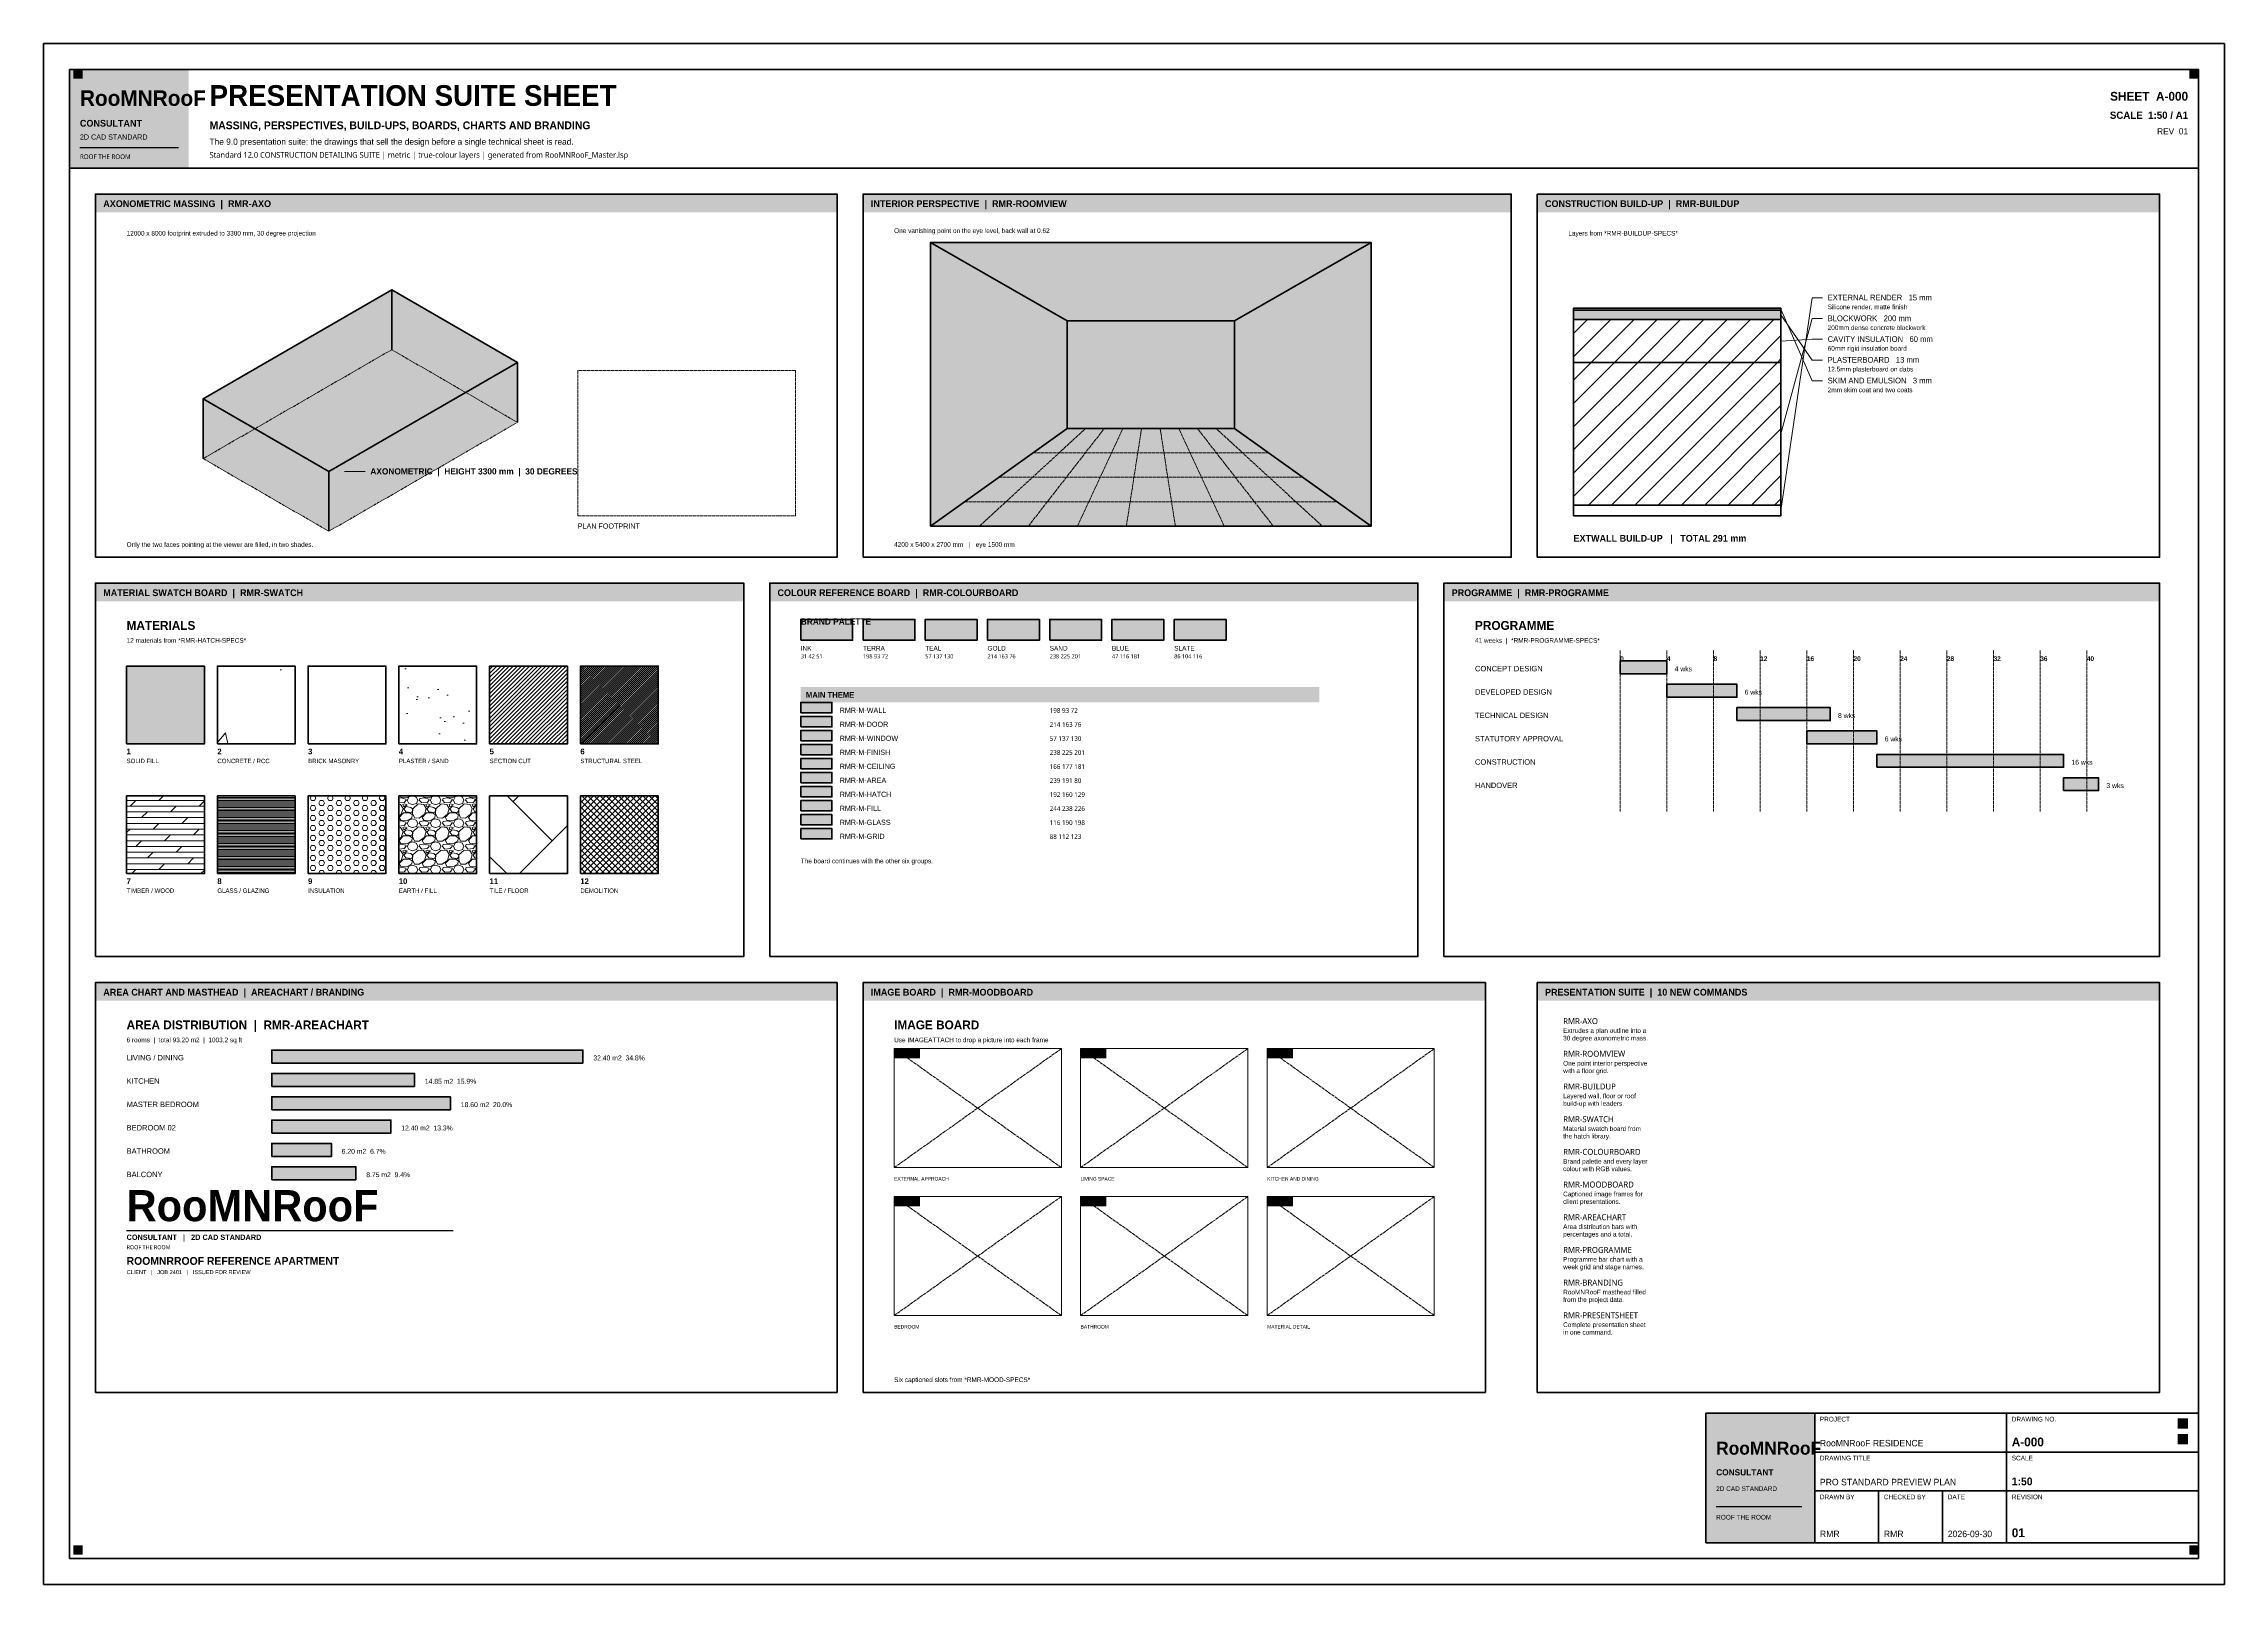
# Model space of a CAD drawing. Header units: millimetres. Extents: x 0 to 841, y 0 to 594.
import ezdxf
from ezdxf.enums import TextEntityAlignment as Align

# ---------------------------------------------------------------- set-up
doc = ezdxf.new("R2010")
doc.units = ezdxf.units.MM
doc.linetypes.add('DASHED', pattern=[1.524, 1.27, -0.254])
for name, color, linetype, lineweight, true_color in [('RMR-00-REF', 7, 'DASHED', 9, 0x919ba0), ('RMR-A-FRAME', 7, 'Continuous', 35, 0x1f2a33), ('RMR-A-LEADER', 7, 'Continuous', 18, 0xd6a34c), ('RMR-A-TEXT', 7, 'Continuous', 13, 0x1f2a33), ('RMR-M-FILL', 7, 'Continuous', 9, 0xf4eee2), ('RMR-M-HATCH', 7, 'Continuous', 9, 0xc0a081), ('RMR-M-WALL', 7, 'Continuous', 35, 0xc65d48), ('RMR-PRES-KEY', 7, 'Continuous', 18, 0xd6a34c), ('RMR-PRES-NORTH', 7, 'Continuous', 18, 0x398982), ('RMR-PRES-TITLE', 7, 'Continuous', 25, 0xc65d48), ('RMR-PRES-VPORT', 7, 'Continuous', 9, 0x2f74b5)]:
    doc.layers.add(name, color=color, linetype=linetype, lineweight=lineweight, true_color=true_color)
doc.styles.add('RMR-BODY', font='Aptos.ttf')
doc.styles.add('RMR-HEAD', font='Montserrat-SemiBold.ttf', dxfattribs={"width": 0.95})
doc.styles.add('RMR-LABEL', font='Aptos.ttf', dxfattribs={"width": 0.98})
doc.styles.add('RMR-MARK', font='RobotoMono-Regular.ttf', dxfattribs={"width": 0.9})
doc.styles.add('RMR-NOTE', font='Aptos.ttf', dxfattribs={"width": 0.95})
doc.styles.add('RMR-NUMBER', font='Montserrat-SemiBold.ttf', dxfattribs={"width": 0.9})
doc.styles.add('RMR-TITLE', font='Montserrat-SemiBold.ttf', dxfattribs={"width": 0.92})

msp = doc.modelspace()

# ---------------------------------------------------------------- hatches: boundary and pattern name
at = {"layer": 'RMR-M-FILL', "true_color": 0xeee7d8}
h = msp.add_hatch(color=7, dxfattribs=at)
h.dxf.hatch_style = 1
h.paths.add_polyline_path([(342, 408), (342, 517.29), (394.7, 487.17), (394.7, 445.64)])
at = {"layer": 'RMR-M-FILL', "true_color": 0xfaf8f2}
h = msp.add_hatch(color=7, dxfattribs=at)
h.dxf.hatch_style = 1
h.paths.add_polyline_path([(342, 517.29), (512, 517.29), (459.3, 487.17), (394.7, 487.17)])
at = {"layer": 'RMR-M-FILL', "true_color": 0xf6f0e2}
h = msp.add_hatch(color=7, dxfattribs=at)
h.dxf.hatch_style = 1
h.paths.add_polyline_path([(512, 408), (512, 517.29), (459.3, 487.17), (459.3, 445.64)])
at = {"layer": 'RMR-M-FILL', "true_color": 0xf4eee2}
h = msp.add_hatch(color=7, dxfattribs=at)
h.dxf.hatch_style = 1
h.paths.add_polyline_path([(110, 429.1), (182.75, 471.1), (134.25, 499.1), (61.5, 457.1)])
at = {"layer": 'RMR-M-FILL', "true_color": 0xe2e8e4}
h = msp.add_hatch(color=7, dxfattribs=at)
h.dxf.hatch_style = 1
h.paths.add_polyline_path([(394.7, 445.64), (459.3, 445.64), (459.3, 487.17), (394.7, 487.17)])
at = {"layer": 'RMR-M-FILL', "true_color": 0xe8d6c2}
h = msp.add_hatch(color=7, dxfattribs=at)
h.dxf.hatch_style = 1
h.paths.add_polyline_path([(110, 406), (182.75, 448), (182.75, 471.1), (110, 429.1)])
at = {"layer": 'RMR-M-FILL', "true_color": 0xd6c4b2}
h = msp.add_hatch(color=7, dxfattribs=at)
h.dxf.hatch_style = 1
h.paths.add_polyline_path([(61.5, 434), (110, 406), (110, 429.1), (61.5, 457.1)])
at = {"layer": 'RMR-M-FILL', "true_color": 0xeee1c9}
h = msp.add_hatch(color=7, dxfattribs=at)
h.dxf.hatch_style = 1
h.paths.add_polyline_path([(342, 408), (512, 408), (459.3, 445.64), (394.7, 445.64)])
at = {"layer": 'RMR-M-HATCH', "true_color": 0xd6eae2}
h = msp.add_hatch(color=7, dxfattribs=at)
h.dxf.hatch_style = 1
h.paths.add_polyline_path([(590, 491.18), (670, 491.18), (670, 492), (590, 492)])
at = {"layer": 'RMR-M-HATCH', "true_color": 0xf4f1ea}
h = msp.add_hatch(color=7, dxfattribs=at)
h.dxf.hatch_style = 1
h.paths.add_polyline_path([(590, 487.6), (670, 487.6), (670, 491.18), (590, 491.18)])
at = {"layer": 'RMR-M-HATCH', "true_color": 0xa8d6c4}
h = msp.add_hatch(dxfattribs=at)
h.set_pattern_fill('ANSI31', scale=2)
h.paths.add_polyline_path([(590, 471.11), (670, 471.11), (670, 487.6), (590, 487.6)])
at = {"layer": 'RMR-M-HATCH', "true_color": 0xc6baa8}
h = msp.add_hatch(dxfattribs=at)
h.set_pattern_fill('ANSI31', scale=2)
h.paths.add_polyline_path([(590, 416.12), (670, 416.12), (670, 471.11), (590, 471.11)])
at = {"layer": 'RMR-M-HATCH', "true_color": 0xe6e2d8}
h = msp.add_hatch(dxfattribs=at)
h.set_pattern_fill('AR-SAND', scale=2)
h.paths.add_polyline_path([(590, 412), (670, 412), (670, 416.12), (590, 416.12)])
at = {"layer": 'RMR-M-HATCH', "true_color": 0xf4eee2}
h = msp.add_hatch(color=7, dxfattribs=at)
h.dxf.hatch_style = 1
h.paths.add_polyline_path([(32, 354), (62, 354), (62, 324), (32, 324)])
at = {"layer": 'RMR-M-HATCH', "true_color": 0xc0a081}
h = msp.add_hatch(dxfattribs=at)
h.set_pattern_fill('AR-CONC', scale=0.35)
h.paths.add_polyline_path([(67, 354), (97, 354), (97, 324), (67, 324)])
at = {"layer": 'RMR-M-HATCH', "true_color": 0xc65d48}
h = msp.add_hatch(dxfattribs=at)
h.set_pattern_fill('AR-B816', scale=0.35)
h.paths.add_polyline_path([(102, 354), (132, 354), (132, 324), (102, 324)])
at = {"layer": 'RMR-M-HATCH', "true_color": 0xd6be96}
h = msp.add_hatch(dxfattribs=at)
h.set_pattern_fill('AR-SAND', scale=0.35)
h.paths.add_polyline_path([(137, 354), (167, 354), (167, 324), (137, 324)])
at = {"layer": 'RMR-M-HATCH', "true_color": 0xb84848}
h = msp.add_hatch(dxfattribs=at)
h.set_pattern_fill('ANSI31', scale=0.35)
h.paths.add_polyline_path([(172, 354), (202, 354), (202, 324), (172, 324)])
at = {"layer": 'RMR-M-HATCH', "true_color": 0xd2773a}
h = msp.add_hatch(dxfattribs=at)
h.set_pattern_fill('ANSI31', scale=0.175)
h.paths.add_polyline_path([(207, 354), (237, 354), (237, 324), (207, 324)])
at = {"layer": 'RMR-M-HATCH', "true_color": 0xba8a4a}
h = msp.add_hatch(dxfattribs=at)
h.set_pattern_fill('DOLMIT', scale=0.35)
h.paths.add_polyline_path([(32, 304), (62, 304), (62, 274), (32, 274)])
at = {"layer": 'RMR-M-HATCH', "true_color": 0x74bec6}
h = msp.add_hatch(dxfattribs=at)
h.set_pattern_fill('LINE', scale=0.175)
h.paths.add_polyline_path([(67, 304), (97, 304), (97, 274), (67, 274)])
at = {"layer": 'RMR-M-HATCH', "true_color": 0xeee1c9}
h = msp.add_hatch(dxfattribs=at)
h.set_pattern_fill('HEX', scale=0.35)
h.paths.add_polyline_path([(102, 304), (132, 304), (132, 274), (102, 274)])
at = {"layer": 'RMR-M-HATCH', "true_color": 0x7d86a8}
h = msp.add_hatch(dxfattribs=at)
h.set_pattern_fill('GRAVEL', scale=0.35)
h.paths.add_polyline_path([(137, 304), (167, 304), (167, 274), (137, 274)])
at = {"layer": 'RMR-M-HATCH', "true_color": 0x398982}
h = msp.add_hatch(dxfattribs=at)
h.set_pattern_fill('AR-HBONE', scale=0.21)
h.paths.add_polyline_path([(172, 304), (202, 304), (202, 274), (172, 274)])
at = {"layer": 'RMR-M-HATCH', "true_color": 0xc65d48}
h = msp.add_hatch(dxfattribs=at)
h.set_pattern_fill('ANSI37', scale=0.525)
h.paths.add_polyline_path([(207, 304), (237, 304), (237, 274), (207, 274)])

# ---------------------------------------------------------------- linework, layer by layer
at = {"layer": 'RMR-00-REF', "true_color": 0x566874}
for p, q in [((360.89, 408), (401.88, 445.64)), ((379.78, 408), (409.06, 445.64)), ((398.67, 408), (416.23, 445.64)), ((417.56, 408), (423.41, 445.64)), ((436.44, 408), (430.59, 445.64)), ((455.33, 408), (437.77, 445.64)), ((474.22, 408), (444.94, 445.64)), ((493.11, 408), (452.12, 445.64)), ((381.52, 436.23), (472.48, 436.23)), ((368.35, 426.82), (485.65, 426.82)), ((355.18, 417.41), (498.82, 417.41)), ((608, 360), (608, 298)), ((626, 360), (626, 298)), ((644, 360), (644, 298)), ((662, 360), (662, 298)), ((680, 360), (680, 298)), ((698, 360), (698, 298)), ((716, 360), (716, 298)), ((734, 360), (734, 298)), ((752, 360), (752, 298)), ((770, 360), (770, 298)), ((788, 360), (788, 298)), ((328, 160.68), (392.48, 206.56)), ((328, 206.56), (392.48, 160.68)), ((399.92, 160.68), (464.4, 206.56)), ((399.92, 206.56), (464.4, 160.68)), ((471.84, 160.68), (536.32, 206.56)), ((471.84, 206.56), (536.32, 160.68)), ((328, 103.64), (392.48, 149.52)), ((328, 149.52), (392.48, 103.64)), ((399.92, 103.64), (464.4, 149.52)), ((399.92, 149.52), (464.4, 103.64)), ((471.84, 103.64), (536.32, 149.52)), ((471.84, 149.52), (536.32, 103.64))]:
    msp.add_line(p, q, dxfattribs=at)
for points in [[(110, 406), (182.75, 448), (134.25, 476), (61.5, 434)], [(110, 406), (182.75, 448), (182.75, 471.1), (110, 429.1)], [(61.5, 434), (110, 406), (110, 429.1), (61.5, 457.1)]]:
    msp.add_lwpolyline(points, close=True, dxfattribs=at)
msp.add_lwpolyline([(206, 412), (290, 412), (290, 468), (206, 468), (206, 412)], dxfattribs=at)
at = {"layer": 'RMR-A-FRAME', "true_color": 0x398982}
msp.add_line((10, 546), (831, 546), dxfattribs=at)
at = {"layer": 'RMR-A-FRAME', "true_color": 0x1f2a33}
for points in [[(0, 0), (841, 0), (841, 594), (0, 594), (0, 0)], [(641, 16), (831, 16), (831, 66), (641, 66), (641, 16)], [(683, 51), (757, 51), (757, 66), (683, 66), (683, 51)], [(757, 51), (831, 51), (831, 66), (757, 66), (757, 51)], [(683, 36), (757, 36), (757, 51), (683, 51), (683, 36)], [(757, 36), (831, 36), (831, 51), (757, 51), (757, 36)], [(683, 16), (707.67, 16), (707.67, 36), (683, 36), (683, 16)], [(707.67, 16), (732.33, 16), (732.33, 36), (707.67, 36), (707.67, 16)], [(732.33, 16), (757, 16), (757, 36), (732.33, 36), (732.33, 16)], [(757, 16), (831, 16), (831, 36), (757, 36), (757, 16)]]:
    msp.add_lwpolyline(points, dxfattribs=at)
at = {"layer": 'RMR-A-FRAME', "true_color": 0x398982}
msp.add_lwpolyline([(10, 10), (831, 10), (831, 584), (10, 584), (10, 10)], dxfattribs=at)
at = {"layer": 'RMR-A-FRAME', "true_color": 0x566874}
for points in [[(20, 396), (306, 396), (306, 536), (20, 536), (20, 396)], [(316, 396), (566, 396), (566, 536), (316, 536), (316, 396)], [(576, 396), (816, 396), (816, 536), (576, 536), (576, 396)], [(590, 491.18), (670, 491.18), (670, 492), (590, 492), (590, 491.18)], [(590, 487.6), (670, 487.6), (670, 491.18), (590, 491.18), (590, 487.6)], [(590, 471.11), (670, 471.11), (670, 487.6), (590, 487.6), (590, 471.11)], [(590, 416.12), (670, 416.12), (670, 471.11), (590, 471.11), (590, 416.12)], [(590, 412), (670, 412), (670, 416.12), (590, 416.12), (590, 412)], [(20, 242), (270, 242), (270, 386), (20, 386), (20, 242)], [(280, 242), (530, 242), (530, 386), (280, 386), (280, 242)], [(540, 242), (816, 242), (816, 386), (540, 386), (540, 242)], [(292, 364), (312, 364), (312, 372), (292, 372), (292, 364)], [(316, 364), (336, 364), (336, 372), (316, 372), (316, 364)], [(340, 364), (360, 364), (360, 372), (340, 372), (340, 364)], [(364, 364), (384, 364), (384, 372), (364, 372), (364, 364)], [(388, 364), (408, 364), (408, 372), (388, 372), (388, 364)], [(412, 364), (432, 364), (432, 372), (412, 372), (412, 364)], [(436, 364), (456, 364), (456, 372), (436, 372), (436, 364)], [(32, 324), (62, 324), (62, 354), (32, 354), (32, 324)], [(67, 324), (97, 324), (97, 354), (67, 354), (67, 324)], [(102, 324), (132, 324), (132, 354), (102, 354), (102, 324)], [(137, 324), (167, 324), (167, 354), (137, 354), (137, 324)], [(172, 324), (202, 324), (202, 354), (172, 354), (172, 324)], [(207, 324), (237, 324), (237, 354), (207, 354), (207, 324)], [(608, 351), (626, 351), (626, 356), (608, 356), (608, 351)], [(626, 342), (653, 342), (653, 347), (626, 347), (626, 342)], [(292, 336), (304, 336), (304, 340), (292, 340), (292, 336)], [(653, 333), (689, 333), (689, 338), (653, 338), (653, 333)], [(292, 330.6), (304, 330.6), (304, 334.6), (292, 334.6), (292, 330.6)], [(292, 325.2), (304, 325.2), (304, 329.2), (292, 329.2), (292, 325.2)], [(680, 324), (707, 324), (707, 329), (680, 329), (680, 324)], [(292, 319.8), (304, 319.8), (304, 323.8), (292, 323.8), (292, 319.8)], [(707, 315), (779, 315), (779, 320), (707, 320), (707, 315)], [(292, 314.4), (304, 314.4), (304, 318.4), (292, 318.4), (292, 314.4)], [(292, 309), (304, 309), (304, 313), (292, 313), (292, 309)], [(32, 274), (62, 274), (62, 304), (32, 304), (32, 274)], [(67, 274), (97, 274), (97, 304), (67, 304), (67, 274)], [(102, 274), (132, 274), (132, 304), (102, 304), (102, 274)], [(137, 274), (167, 274), (167, 304), (137, 304), (137, 274)], [(172, 274), (202, 274), (202, 304), (172, 304), (172, 274)], [(207, 274), (237, 274), (237, 304), (207, 304), (207, 274)], [(292, 303.6), (304, 303.6), (304, 307.6), (292, 307.6), (292, 303.6)], [(779, 306), (792.5, 306), (792.5, 311), (779, 311), (779, 306)], [(292, 298.2), (304, 298.2), (304, 302.2), (292, 302.2), (292, 298.2)], [(292, 292.8), (304, 292.8), (304, 296.8), (292, 296.8), (292, 292.8)], [(292, 287.4), (304, 287.4), (304, 291.4), (292, 291.4), (292, 287.4)], [(20, 74), (306, 74), (306, 232), (20, 232), (20, 74)], [(316, 74), (556, 74), (556, 232), (316, 232), (316, 74)], [(576, 74), (816, 74), (816, 232), (576, 232), (576, 74)], [(88, 201), (208, 201), (208, 206), (88, 206), (88, 201)], [(88, 192), (143, 192), (143, 197), (88, 197), (88, 192)], [(88, 183), (156.89, 183), (156.89, 188), (88, 188), (88, 183)], [(88, 174), (133.93, 174), (133.93, 179), (88, 179), (88, 174)], [(88, 165), (110.96, 165), (110.96, 170), (88, 170), (88, 165)], [(88, 156), (120.41, 156), (120.41, 161), (88, 161), (88, 156)]]:
    msp.add_lwpolyline(points, dxfattribs=at)
at = {"layer": 'RMR-A-LEADER', "true_color": 0xd6a34c}
for p, q in [((670, 414.06), (682, 496)), ((670, 491.59), (682, 464)), ((670, 489.39), (682, 472)), ((670, 443.62), (682, 488)), ((682, 496), (686, 496)), ((682, 488), (686, 488)), ((670, 479.35), (682, 480)), ((682, 480), (686, 480)), ((682, 472), (686, 472)), ((682, 464), (686, 464)), ((116, 429.1), (124, 429.1))]:
    msp.add_line(p, q, dxfattribs=at)
at = {"layer": 'RMR-M-FILL', "true_color": 0x1f2a33}
msp.add_solid([(292, 364), (312, 364), (292, 372), (312, 372)], dxfattribs=at)
at = {"layer": 'RMR-M-FILL', "true_color": 0xc65d48}
for points in [[(316, 364), (336, 364), (316, 372), (336, 372)], [(626, 342), (653, 342), (626, 347), (653, 347)], [(292, 336), (304, 336), (292, 340), (304, 340)], [(88, 201), (208, 201), (88, 206), (208, 206)], [(88, 156), (120.41, 156), (88, 161), (120.41, 161)]]:
    msp.add_solid(points, dxfattribs=at)
at = {"layer": 'RMR-M-FILL', "true_color": 0x398982}
for points in [[(340, 364), (360, 364), (340, 372), (360, 372)], [(608, 351), (626, 351), (608, 356), (626, 356)], [(292, 325.2), (304, 325.2), (292, 329.2), (304, 329.2)], [(88, 183), (156.89, 183), (88, 188), (156.89, 188)]]:
    msp.add_solid(points, dxfattribs=at)
at = {"layer": 'RMR-M-FILL', "true_color": 0xd6a34c}
for points in [[(364, 364), (384, 364), (364, 372), (384, 372)], [(653, 333), (689, 333), (653, 338), (689, 338)], [(292, 330.6), (304, 330.6), (292, 334.6), (304, 334.6)], [(88, 192), (143, 192), (88, 197), (143, 197)]]:
    msp.add_solid(points, dxfattribs=at)
at = {"layer": 'RMR-M-FILL', "true_color": 0xeee1c9}
for points in [[(388, 364), (408, 364), (388, 372), (408, 372)], [(292, 319.8), (304, 319.8), (292, 323.8), (304, 323.8)], [(779, 306), (792.5, 306), (779, 311), (792.5, 311)]]:
    msp.add_solid(points, dxfattribs=at)
at = {"layer": 'RMR-M-FILL', "true_color": 0x2f74b5}
for points in [[(412, 364), (432, 364), (412, 372), (432, 372)], [(680, 324), (707, 324), (680, 329), (707, 329)], [(88, 174), (133.93, 174), (88, 179), (133.93, 179)]]:
    msp.add_solid(points, dxfattribs=at)
at = {"layer": 'RMR-M-FILL', "true_color": 0x566874}
for points in [[(436, 364), (456, 364), (436, 372), (456, 372)], [(707, 315), (779, 315), (707, 320), (779, 320)], [(88, 165), (110.96, 165), (88, 170), (110.96, 170)]]:
    msp.add_solid(points, dxfattribs=at)
at = {"layer": 'RMR-M-FILL', "true_color": 0xa6b1b5}
msp.add_solid([(292, 314.4), (304, 314.4), (292, 318.4), (304, 318.4)], dxfattribs=at)
at = {"layer": 'RMR-M-FILL', "true_color": 0xefbf50}
msp.add_solid([(292, 309), (304, 309), (292, 313), (304, 313)], dxfattribs=at)
at = {"layer": 'RMR-M-FILL', "true_color": 0xc0a081}
msp.add_solid([(292, 303.6), (304, 303.6), (292, 307.6), (304, 307.6)], dxfattribs=at)
at = {"layer": 'RMR-M-FILL', "true_color": 0xf4eee2}
msp.add_solid([(292, 298.2), (304, 298.2), (292, 302.2), (304, 302.2)], dxfattribs=at)
at = {"layer": 'RMR-M-FILL', "true_color": 0x74bec6}
msp.add_solid([(292, 292.8), (304, 292.8), (292, 296.8), (304, 296.8)], dxfattribs=at)
at = {"layer": 'RMR-M-FILL', "true_color": 0x58707b}
msp.add_solid([(292, 287.4), (304, 287.4), (292, 291.4), (304, 291.4)], dxfattribs=at)
at = {"layer": 'RMR-M-WALL', "true_color": 0xc65d48}
for p, q in [((342, 517.29), (394.7, 487.17)), ((512, 517.29), (459.3, 487.17)), ((134.25, 476), (134.25, 499.1)), ((459.3, 487.17), (394.7, 487.17)), ((394.7, 487.17), (394.7, 445.64)), ((459.3, 445.64), (459.3, 487.17)), ((182.75, 448), (182.75, 471.1)), ((61.5, 434), (61.5, 457.1)), ((342, 408), (394.7, 445.64)), ((394.7, 445.64), (459.3, 445.64)), ((512, 408), (459.3, 445.64)), ((110, 406), (110, 429.1))]:
    msp.add_line(p, q, dxfattribs=at)
msp.add_lwpolyline([(342, 408), (512, 408), (512, 517.29), (342, 517.29), (342, 408)], dxfattribs=at)
msp.add_lwpolyline([(110, 429.1), (182.75, 471.1), (134.25, 499.1), (61.5, 457.1)], close=True, dxfattribs=at)
at = {"layer": 'RMR-PRES-KEY', "true_color": 0xd6a34c}
for points in [[(11.5, 580.5), (15, 580.5), (11.5, 584), (15, 584)], [(827.5, 580.5), (831, 580.5), (827.5, 584), (831, 584)], [(823, 54), (827, 54), (823, 58), (827, 58)], [(11.5, 11.5), (15, 11.5), (11.5, 15), (15, 15)], [(827.5, 11.5), (831, 11.5), (827.5, 15), (831, 15)]]:
    msp.add_solid(points, dxfattribs=at)
at = {"layer": 'RMR-PRES-NORTH', "true_color": 0x398982}
msp.add_solid([(823, 60), (827, 60), (823, 64), (827, 64)], dxfattribs=at)
at = {"layer": 'RMR-PRES-TITLE', "true_color": 0xd6a34c}
for p, q in [((14, 554), (52, 554)), ((32, 136.4), (158, 136.4)), ((645, 30), (678, 30))]:
    msp.add_line(p, q, dxfattribs=at)
at = {"layer": 'RMR-PRES-TITLE', "true_color": 0xc65d48}
for points in [[(10, 546), (56, 546), (10, 584), (56, 584)], [(20, 529), (306, 529), (20, 536), (306, 536)], [(316, 529), (566, 529), (316, 536), (566, 536)], [(576, 529), (816, 529), (576, 536), (816, 536)], [(20, 379), (270, 379), (20, 386), (270, 386)], [(280, 379), (530, 379), (280, 386), (530, 386)], [(540, 379), (816, 379), (540, 386), (816, 386)], [(292, 340), (492, 340), (292, 346), (492, 346)], [(20, 225), (306, 225), (20, 232), (306, 232)], [(316, 225), (556, 225), (316, 232), (556, 232)], [(576, 225), (816, 225), (576, 232), (816, 232)], [(328, 202.84), (337.92, 202.84), (328, 206.56), (337.92, 206.56)], [(399.92, 202.84), (409.84, 202.84), (399.92, 206.56), (409.84, 206.56)], [(471.84, 202.84), (481.76, 202.84), (471.84, 206.56), (481.76, 206.56)], [(328, 145.8), (337.92, 145.8), (328, 149.52), (337.92, 149.52)], [(399.92, 145.8), (409.84, 145.8), (399.92, 149.52), (409.84, 149.52)], [(471.84, 145.8), (481.76, 145.8), (471.84, 149.52), (481.76, 149.52)], [(641, 16), (683, 16), (641, 66), (683, 66)]]:
    msp.add_solid(points, dxfattribs=at)
at = {"layer": 'RMR-PRES-VPORT', "true_color": 0x398982}
for points in [[(328, 160.68), (392.48, 160.68), (392.48, 206.56), (328, 206.56), (328, 160.68)], [(399.92, 160.68), (464.4, 160.68), (464.4, 206.56), (399.92, 206.56), (399.92, 160.68)], [(471.84, 160.68), (536.32, 160.68), (536.32, 206.56), (471.84, 206.56), (471.84, 160.68)], [(328, 103.64), (392.48, 103.64), (392.48, 149.52), (328, 149.52), (328, 103.64)], [(399.92, 103.64), (464.4, 103.64), (464.4, 149.52), (399.92, 149.52), (399.92, 103.64)], [(471.84, 103.64), (536.32, 103.64), (536.32, 149.52), (471.84, 149.52), (471.84, 103.64)]]:
    msp.add_lwpolyline(points, dxfattribs=at)

# ---------------------------------------------------------------- texts
at = {"layer": 'RMR-A-TEXT', "true_color": 0x1f2a33}
for s, height, style, p in [('MASSING, PERSPECTIVES, BUILD-UPS, BOARDS, CHARTS AND BRANDING', 3, 'RMR-HEAD', (64, 561)), ('EXTERNAL RENDER   15 mm', 2.2, 'RMR-LABEL', (688, 495)), ('BLOCKWORK   200 mm', 2.2, 'RMR-LABEL', (688, 487)), ('CAVITY INSULATION   60 mm', 2.2, 'RMR-LABEL', (688, 479)), ('PLASTERBOARD   13 mm', 2.2, 'RMR-LABEL', (688, 471)), ('SKIM AND EMULSION   3 mm', 2.2, 'RMR-LABEL', (688, 463)), ('PLAN FOOTPRINT', 2, 'RMR-LABEL', (206, 407)), ('INK', 1.8, 'RMR-LABEL', (292, 360)), ('TERRA', 1.8, 'RMR-LABEL', (316, 360)), ('TEAL', 1.8, 'RMR-LABEL', (340, 360)), ('GOLD', 1.8, 'RMR-LABEL', (364, 360)), ('SAND', 1.8, 'RMR-LABEL', (388, 360)), ('BLUE', 1.8, 'RMR-LABEL', (412, 360)), ('SLATE', 1.8, 'RMR-LABEL', (436, 360)), ('CONCEPT DESIGN', 2.1, 'RMR-LABEL', (552, 352)), ('4 wks', 1.9, 'RMR-BODY', (629, 352)), ('DEVELOPED DESIGN', 2.1, 'RMR-LABEL', (552, 343)), ('6 wks', 1.9, 'RMR-BODY', (656, 343)), ('RMR-M-WALL', 2, 'RMR-LABEL', (307, 336)), ('RMR-M-DOOR', 2, 'RMR-LABEL', (307, 330.6)), ('TECHNICAL DESIGN', 2.1, 'RMR-LABEL', (552, 334)), ('8 wks', 1.9, 'RMR-BODY', (692, 334)), ('RMR-M-WINDOW', 2, 'RMR-LABEL', (307, 325.2)), ('RMR-M-FINISH', 2, 'RMR-LABEL', (307, 319.8)), ('STATUTORY APPROVAL', 2.1, 'RMR-LABEL', (552, 325)), ('6 wks', 1.9, 'RMR-BODY', (710, 325)), ('SOLID FILL', 1.7, 'RMR-BODY', (32, 316.6)), ('CONCRETE / RCC', 1.7, 'RMR-BODY', (67, 316.6)), ('BRICK MASONRY', 1.7, 'RMR-BODY', (102, 316.6)), ('PLASTER / SAND', 1.7, 'RMR-BODY', (137, 316.6)), ('SECTION CUT', 1.7, 'RMR-BODY', (172, 316.6)), ('STRUCTURAL STEEL', 1.7, 'RMR-BODY', (207, 316.6)), ('RMR-M-CEILING', 2, 'RMR-LABEL', (307, 314.4)), ('CONSTRUCTION', 2.1, 'RMR-LABEL', (552, 316)), ('16 wks', 1.9, 'RMR-BODY', (782, 316)), ('RMR-M-AREA', 2, 'RMR-LABEL', (307, 309)), ('RMR-M-HATCH', 2, 'RMR-LABEL', (307, 303.6)), ('HANDOVER', 2.1, 'RMR-LABEL', (552, 307)), ('3 wks', 1.9, 'RMR-BODY', (795.5, 307)), ('RMR-M-FILL', 2, 'RMR-LABEL', (307, 298.2)), ('RMR-M-GLASS', 2, 'RMR-LABEL', (307, 292.8)), ('RMR-M-GRID', 2, 'RMR-LABEL', (307, 287.4)), ('TIMBER / WOOD', 1.7, 'RMR-BODY', (32, 266.6)), ('GLASS / GLAZING', 1.7, 'RMR-BODY', (67, 266.6)), ('INSULATION', 1.7, 'RMR-BODY', (102, 266.6)), ('EARTH / FILL', 1.7, 'RMR-BODY', (137, 266.6)), ('TILE / FLOOR', 1.7, 'RMR-BODY', (172, 266.6)), ('DEMOLITION', 1.7, 'RMR-BODY', (207, 266.6)), ('LIVING / DINING', 2.1, 'RMR-LABEL', (32, 202)), ('32.40 m2  34.8%', 1.9, 'RMR-BODY', (212, 202)), ('KITCHEN', 2.1, 'RMR-LABEL', (32, 193)), ('14.85 m2  15.9%', 1.9, 'RMR-BODY', (147, 193)), ('MASTER BEDROOM', 2.1, 'RMR-LABEL', (32, 184)), ('18.60 m2  20.0%', 1.9, 'RMR-BODY', (160.89, 184)), ('BEDROOM 02', 2.1, 'RMR-LABEL', (32, 175)), ('12.40 m2  13.3%', 1.9, 'RMR-BODY', (137.93, 175)), ('BATHROOM', 2.1, 'RMR-LABEL', (32, 166)), ('6.20 m2  6.7%', 1.9, 'RMR-BODY', (114.96, 166)), ('BALCONY', 2.1, 'RMR-LABEL', (32, 157)), ('8.75 m2  9.4%', 1.9, 'RMR-BODY', (124.41, 157)), ('EXTERNAL APPROACH', 1.364, 'RMR-LABEL', (328, 155.68)), ('LIVING SPACE', 1.364, 'RMR-LABEL', (399.92, 155.68)), ('KITCHEN AND DINING', 1.364, 'RMR-LABEL', (471.84, 155.68)), ('CONSULTANT   |   2D CAD STANDARD', 2.04, 'RMR-HEAD', (32, 132.8)), ('ROOMNRROOF REFERENCE APARTMENT', 3, 'RMR-TITLE', (32, 123.2)), ('BEDROOM', 1.364, 'RMR-LABEL', (328, 98.64)), ('BATHROOM', 1.364, 'RMR-LABEL', (399.92, 98.64)), ('MATERIAL DETAIL', 1.364, 'RMR-LABEL', (471.84, 98.64)), ('RooMNRooF RESIDENCE', 2.5, 'RMR-BODY', (685, 53.2)), ('PRO STANDARD PREVIEW PLAN', 2.5, 'RMR-BODY', (685, 38.2)), ('1:50', 3, 'RMR-NUMBER', (759, 38.2)), ('RMR', 2.5, 'RMR-BODY', (685, 18.2)), ('RMR', 2.5, 'RMR-BODY', (709.67, 18.2)), ('2026-09-30', 2.5, 'RMR-BODY', (734.33, 18.2)), ('01', 3.4, 'RMR-NUMBER', (759, 18.2))]:
    msp.add_text(s, height=height, dxfattribs=dict(at, style=style)).set_placement(p)
at = {"layer": 'RMR-A-TEXT', "true_color": 0x566874}
for s, height, style, p in [('The 9.0 presentation suite: the drawings that sell the design before a single technical sheet is read.', 2.4, 'RMR-NOTE', (64, 555)), ('Standard 12.0 CONSTRUCTION DETAILING SUITE | metric | true-colour layers | generated from RooMNRooF_Master.lsp', 2.2, 'RMR-MARK', (64, 550)), ('12000 x 8000 footprint extruded to 3300 mm, 30 degree projection', 1.8, 'RMR-NOTE', (32, 520)), ('One vanishing point on the eye level, back wall at 0.62', 1.8, 'RMR-NOTE', (328, 521)), ('Layers from *RMR-BUILDUP-SPECS*', 1.8, 'RMR-NOTE', (588, 520)), ('Silicone render, matte finish', 1.8, 'RMR-NOTE', (688, 491.6)), ('200mm dense concrete blockwork', 1.8, 'RMR-NOTE', (688, 483.6)), ('60mm rigid insulation board', 1.8, 'RMR-NOTE', (688, 475.6)), ('12.5mm plasterboard on dabs', 1.8, 'RMR-NOTE', (688, 467.6)), ('2mm skim coat and two coats', 1.8, 'RMR-NOTE', (688, 459.6)), ('Only the two faces pointing at the viewer are filled, in two shades.', 1.8, 'RMR-NOTE', (32, 400)), ('4200 x 5400 x 2700 mm   |   eye 1500 mm', 1.8, 'RMR-NOTE', (328, 400)), ('12 materials from *RMR-HATCH-SPECS*', 1.8, 'RMR-NOTE', (32, 363)), ('41 weeks  |  *RMR-PROGRAMME-SPECS*', 1.8, 'RMR-NOTE', (552, 363)), ('31 42 51', 1.6, 'RMR-MARK', (292, 357)), ('198 93 72', 1.6, 'RMR-MARK', (316, 357)), ('57 137 130', 1.6, 'RMR-MARK', (340, 357)), ('214 163 76', 1.6, 'RMR-MARK', (364, 357)), ('238 225 201', 1.6, 'RMR-MARK', (388, 357)), ('47 116 181', 1.6, 'RMR-MARK', (412, 357)), ('86 104 116', 1.6, 'RMR-MARK', (436, 357)), ('198 93 72', 1.8, 'RMR-MARK', (388, 336)), ('214 163 76', 1.8, 'RMR-MARK', (388, 330.6)), ('238 225 201', 1.8, 'RMR-MARK', (388, 319.8)), ('57 137 130', 1.8, 'RMR-MARK', (388, 325.2)), ('166 177 181', 1.8, 'RMR-MARK', (388, 314.4)), ('239 191 80', 1.8, 'RMR-MARK', (388, 309)), ('192 160 129', 1.8, 'RMR-MARK', (388, 303.6)), ('244 238 226', 1.8, 'RMR-MARK', (388, 298.2)), ('116 190 198', 1.8, 'RMR-MARK', (388, 292.8)), ('88 112 123', 1.8, 'RMR-MARK', (388, 287.4)), ('The board continues with the other six groups.', 1.8, 'RMR-NOTE', (292, 278)), ('6 rooms  |  total 93.20 m2  |  1003.2 sq ft', 1.8, 'RMR-NOTE', (32, 209)), ('Use IMAGEATTACH to drop a picture into each frame', 1.8, 'RMR-NOTE', (328, 209)), ('30 degree axonometric mass.', 1.8, 'RMR-NOTE', (586, 209.7)), ('Extrudes a plan outline into a', 1.8, 'RMR-NOTE', (586, 212.6)), ('One point interior perspective', 1.8, 'RMR-NOTE', (586, 200)), ('with a floor grid.', 1.8, 'RMR-NOTE', (586, 197.1)), ('build-up with leaders.', 1.8, 'RMR-NOTE', (586, 184.5)), ('Layered wall, floor or roof', 1.8, 'RMR-NOTE', (586, 187.4)), ('Material swatch board from', 1.8, 'RMR-NOTE', (586, 174.8)), ('the hatch library.', 1.8, 'RMR-NOTE', (586, 171.9)), ('colour with RGB values.', 1.8, 'RMR-NOTE', (586, 159.3)), ('Brand palette and every layer', 1.8, 'RMR-NOTE', (586, 162.2)), ('Captioned image frames for', 1.8, 'RMR-NOTE', (586, 149.6)), ('client presentations.', 1.8, 'RMR-NOTE', (586, 146.7)), ('Area distribution bars with', 1.8, 'RMR-NOTE', (586, 137)), ('percentages and a total.', 1.8, 'RMR-NOTE', (586, 134.1)), ('Programme bar chart with a', 1.8, 'RMR-NOTE', (586, 124.4)), ('CLIENT   |   JOB 2401   |   ISSUED FOR REVIEW', 1.56, 'RMR-NOTE', (32, 119.6)), ('week grid and stage names.', 1.8, 'RMR-NOTE', (586, 121.5)), ('from the project data.', 1.8, 'RMR-NOTE', (586, 108.9)), ('RooMNRooF masthead filled', 1.8, 'RMR-NOTE', (586, 111.8)), ('Complete presentation sheet', 1.8, 'RMR-NOTE', (586, 99.2)), ('in one command.', 1.8, 'RMR-NOTE', (586, 96.3)), ('Six captioned slots from *RMR-MOOD-SPECS*', 1.8, 'RMR-NOTE', (328, 78)), ('PROJECT', 1.8, 'RMR-NOTE', (685, 62.8)), ('DRAWING NO.', 1.8, 'RMR-NOTE', (759, 62.8)), ('DRAWING TITLE', 1.8, 'RMR-NOTE', (685, 47.8)), ('SCALE', 1.8, 'RMR-NOTE', (759, 47.8)), ('DRAWN BY', 1.8, 'RMR-NOTE', (685, 32.8)), ('CHECKED BY', 1.8, 'RMR-NOTE', (709.67, 32.8)), ('DATE', 1.8, 'RMR-NOTE', (734.33, 32.8)), ('REVISION', 1.8, 'RMR-NOTE', (759, 32.8))]:
    msp.add_text(s, height=height, dxfattribs=dict(at, style=style)).set_placement(p)
at = {"layer": 'RMR-A-TEXT', "true_color": 0x566874, "style": 'RMR-NOTE'}
msp.add_text('REV  01', height=2.4, dxfattribs=at).set_placement((827, 559), align=Align.RIGHT)
at = {"layer": 'RMR-A-TEXT', "true_color": 0xc65d48}
for s, height, style, p in [('AXONOMETRIC  |  HEIGHT 3300 mm  |  30 DEGREES', 2.4, 'RMR-HEAD', (126, 427.9)), ('EXTWALL BUILD-UP   |   TOTAL 291 mm', 2.6, 'RMR-HEAD', (590, 402)), ('MATERIALS', 3.4, 'RMR-HEAD', (32, 368)), ('PROGRAMME', 3.4, 'RMR-HEAD', (552, 368)), ('0', 1.8, 'RMR-NUMBER', (608, 356)), ('4', 1.8, 'RMR-NUMBER', (626, 356)), ('8', 1.8, 'RMR-NUMBER', (644, 356)), ('12', 1.8, 'RMR-NUMBER', (662, 356)), ('16', 1.8, 'RMR-NUMBER', (680, 356)), ('20', 1.8, 'RMR-NUMBER', (698, 356)), ('24', 1.8, 'RMR-NUMBER', (716, 356)), ('28', 1.8, 'RMR-NUMBER', (734, 356)), ('32', 1.8, 'RMR-NUMBER', (752, 356)), ('36', 1.8, 'RMR-NUMBER', (770, 356)), ('40', 1.8, 'RMR-NUMBER', (788, 356)), ('1', 2.2, 'RMR-NUMBER', (32, 320)), ('2', 2.2, 'RMR-NUMBER', (67, 320)), ('3', 2.2, 'RMR-NUMBER', (102, 320)), ('4', 2.2, 'RMR-NUMBER', (137, 320)), ('5', 2.2, 'RMR-NUMBER', (172, 320)), ('6', 2.2, 'RMR-NUMBER', (207, 320)), ('7', 2.2, 'RMR-NUMBER', (32, 270)), ('8', 2.2, 'RMR-NUMBER', (67, 270)), ('9', 2.2, 'RMR-NUMBER', (102, 270)), ('10', 2.2, 'RMR-NUMBER', (137, 270)), ('11', 2.2, 'RMR-NUMBER', (172, 270)), ('12', 2.2, 'RMR-NUMBER', (207, 270)), ('AREA DISTRIBUTION  |  RMR-AREACHART', 3.4, 'RMR-HEAD', (32, 214)), ('IMAGE BOARD', 3.4, 'RMR-HEAD', (328, 214)), ('A-000', 3.4, 'RMR-NUMBER', (759, 53.2))]:
    msp.add_text(s, height=height, dxfattribs=dict(at, style=style)).set_placement(p)
at = {"layer": 'RMR-A-TEXT', "true_color": 0xd6a34c}
for s, height, style, p in [('BRAND PALETTE', 2.4, 'RMR-HEAD', (292, 370)), ('ROOF THE ROOM', 1.56, 'RMR-MARK', (32, 129.2))]:
    msp.add_text(s, height=height, dxfattribs=dict(at, style=style)).set_placement(p)
at = {"layer": 'RMR-A-TEXT', "true_color": 0x398982, "style": 'RMR-MARK'}
for s, p in [('RMR-AXO', (586, 216)), ('RMR-ROOMVIEW', (586, 203.4)), ('RMR-BUILDUP', (586, 190.8)), ('RMR-SWATCH', (586, 178.2)), ('RMR-COLOURBOARD', (586, 165.6)), ('RMR-MOODBOARD', (586, 153)), ('RMR-AREACHART', (586, 140.4)), ('RMR-PROGRAMME', (586, 127.8)), ('RMR-BRANDING', (586, 115.2)), ('RMR-PRESENTSHEET', (586, 102.6))]:
    msp.add_text(s, height=2.3, dxfattribs=at).set_placement(p)
at = {"layer": 'RMR-PRES-KEY', "true_color": 0xc65d48, "style": 'RMR-NUMBER'}
msp.add_text('SCALE  1:50 / A1', height=2.8, dxfattribs=at).set_placement((827, 565), align=Align.RIGHT)
at = {"layer": 'RMR-PRES-TITLE', "true_color": 0xeee1c9}
for s, height, style, p in [('RooMNRooF', 6, 'RMR-TITLE', (14, 570)), ('CONSULTANT', 2.6, 'RMR-HEAD', (14, 562)), ('2D CAD STANDARD', 2, 'RMR-NOTE', (14, 557)), ('ROOF THE ROOM', 1.8, 'RMR-MARK', (14, 549.5)), ('AXONOMETRIC MASSING  |  RMR-AXO', 2.6, 'RMR-HEAD', (23, 531)), ('INTERIOR PERSPECTIVE  |  RMR-ROOMVIEW', 2.6, 'RMR-HEAD', (319, 531)), ('CONSTRUCTION BUILD-UP  |  RMR-BUILDUP', 2.6, 'RMR-HEAD', (579, 531)), ('MATERIAL SWATCH BOARD  |  RMR-SWATCH', 2.6, 'RMR-HEAD', (23, 381)), ('COLOUR REFERENCE BOARD  |  RMR-COLOURBOARD', 2.6, 'RMR-HEAD', (283, 381)), ('PROGRAMME  |  RMR-PROGRAMME', 2.6, 'RMR-HEAD', (543, 381)), ('MAIN THEME', 2.2, 'RMR-HEAD', (294, 341.8)), ('AREA CHART AND MASTHEAD  |  AREACHART / BRANDING', 2.6, 'RMR-HEAD', (23, 227)), ('IMAGE BOARD  |  RMR-MOODBOARD', 2.6, 'RMR-HEAD', (319, 227)), ('PRESENTATION SUITE  |  10 NEW COMMANDS', 2.6, 'RMR-HEAD', (579, 227)), ('01', 1.488, 'RMR-NUMBER', (329.24, 203.83)), ('02', 1.488, 'RMR-NUMBER', (401.16, 203.83)), ('03', 1.488, 'RMR-NUMBER', (473.08, 203.83)), ('04', 1.488, 'RMR-NUMBER', (329.24, 146.79)), ('05', 1.488, 'RMR-NUMBER', (401.16, 146.79)), ('06', 1.488, 'RMR-NUMBER', (473.08, 146.79)), ('RooMNRooF', 5, 'RMR-TITLE', (645, 50)), ('CONSULTANT', 2.4, 'RMR-HEAD', (645, 42)), ('2D CAD STANDARD', 1.8, 'RMR-NOTE', (645, 36)), ('ROOF THE ROOM', 1.8, 'RMR-NOTE', (645, 25))]:
    msp.add_text(s, height=height, dxfattribs=dict(at, style=style)).set_placement(p)
at = {"layer": 'RMR-PRES-TITLE', "true_color": 0xc65d48, "style": 'RMR-TITLE'}
for s, height, p in [('PRESENTATION SUITE SHEET', 8, (64, 570)), ('RooMNRooF', 12, (32, 140))]:
    msp.add_text(s, height=height, dxfattribs=at).set_placement(p)
at = {"layer": 'RMR-PRES-TITLE', "true_color": 0x1f2a33, "style": 'RMR-NUMBER'}
msp.add_text('SHEET  A-000', height=3.4, dxfattribs=at).set_placement((827, 572), align=Align.RIGHT)

doc.saveas('drawing.dxf')
